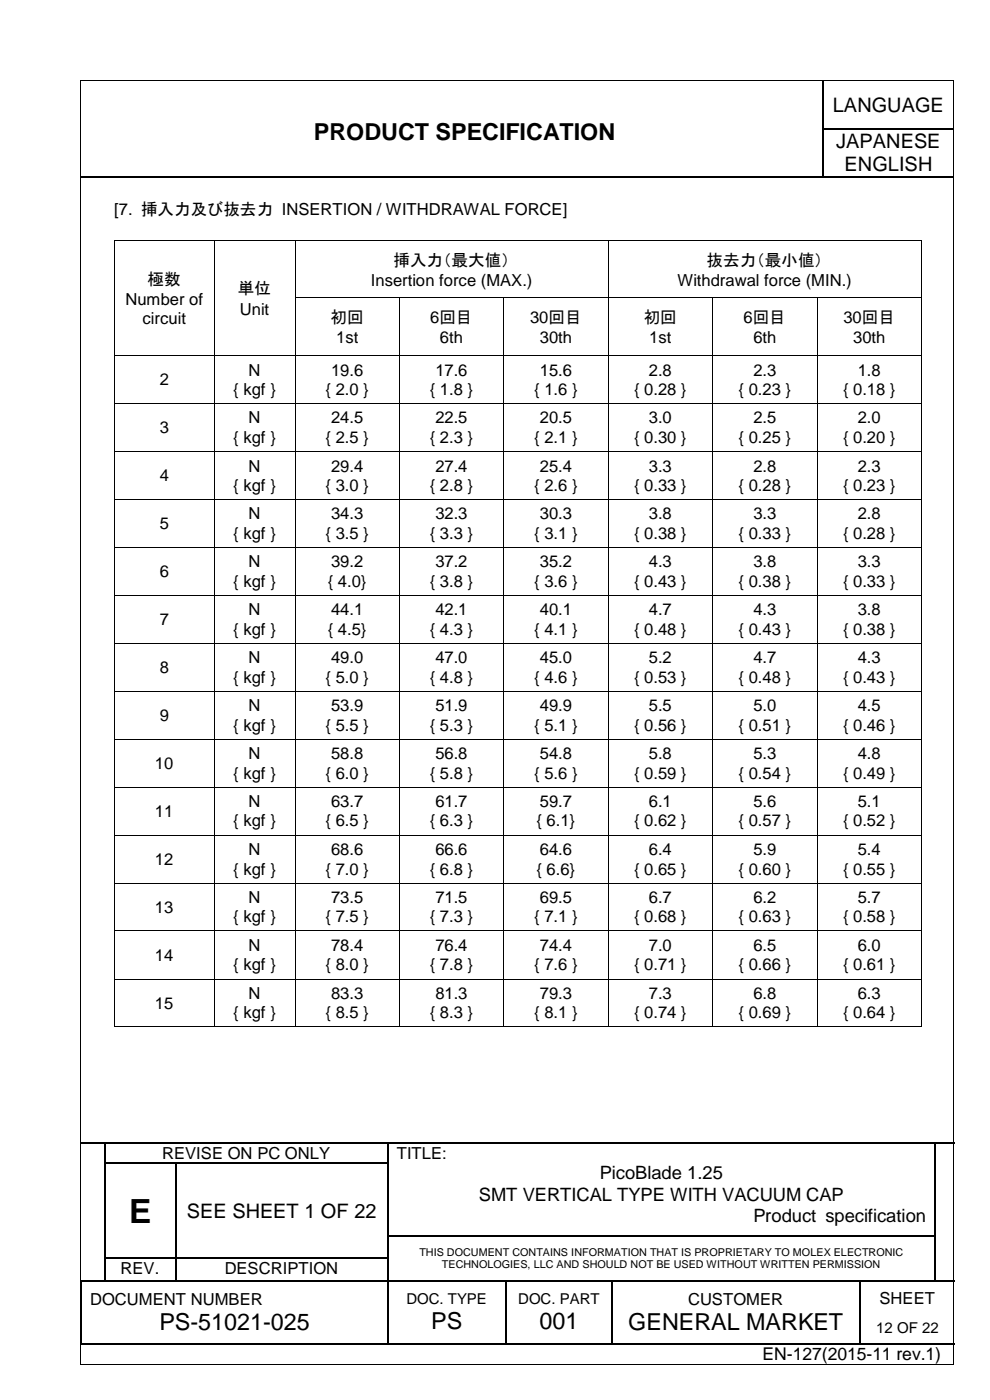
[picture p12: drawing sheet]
<svg xmlns="http://www.w3.org/2000/svg" width="210mm" height="297mm" viewBox="0 0 210 297" stroke-linecap="round" stroke-linejoin="round" font-family="sans-serif">
<defs><g id="words">
<text font-size="7.1" x="27.4" y="259.4">E</text>
<g font-size="5">
<text x="66.6" y="29.6">PRODUCT SPECIFICATION</text>
<text x="91.4" y="282">PS</text>
<text x="114.4" y="282">001</text>
<text x="33.8" y="282.2">PS-51021-025</text>
<text x="133.2" y="282.2">GENERAL MARKET</text>
</g>
<g font-size="4.2">
<text x="176.6" y="23.7">LANGUAGE</text>
<text x="177.3" y="31.5">JAPANESE</text>
<text x="179.1" y="36.3">ENGLISH</text>
<text x="39.6" y="258.4">SEE SHEET 1 OF 22</text>
</g>
<g font-size="3.9">
<text x="127.2" y="250.2">PicoBlade 1.25</text>
<text x="101.5" y="254.7">SMT VERTICAL TYPE WITH VACUUM CAP</text>
<text x="159.7" y="259.2">Product specification</text>
</g>
<text font-size="3.7" x="161.6" y="288.6">EN-127(2015-11 rev.1)</text>
<g font-size="3.5">
<text x="24.2" y="45.6">[7. 挿入力及び抜去力 INSERTION / WITHDRAWAL FORCE]</text>
<text x="83.4" y="56.4">挿入力（最大値）</text>
<text x="149.8" y="56.4">抜去力（最小値）</text>
<text x="26.6" y="64.7">Number of</text>
<text x="31.3" y="60.4">極数</text>
<text x="50.4" y="62.4">単位</text>
<text x="78.6" y="60.6">Insertion force (MAX.)</text>
<text x="143.6" y="60.6">Withdrawal force (MIN.)</text>
<text x="30.2" y="68.8">circuit</text>
<text x="50.8" y="66.7">Unit</text>
<text x="70.1" y="68.5">初回</text>
<text x="91.2" y="68.5">6回目</text>
<text x="112.4" y="68.5">30回目</text>
<text x="136.5" y="68.5">初回</text>
<text x="157.6" y="68.5">6回目</text>
<text x="178.8" y="68.5">30回目</text>
<text x="71.3" y="72.8">1st</text>
<text x="93.3" y="72.8">6th</text>
<text x="114.5" y="72.8">30th</text>
<text x="137.7" y="72.8">1st</text>
<text x="159.7" y="72.8">6th</text>
<text x="180.9" y="72.8">30th</text>
<text x="33.9" y="81.7">2</text>
<text x="49.5" y="83.7">{ kgf }</text>
<text x="52.7" y="79.7">N</text>
<text x="69" y="83.7">{ 2.0 }</text>
<text x="70.2" y="79.7">19.6</text>
<text x="91.1" y="83.7">{ 1.8 }</text>
<text x="92.3" y="79.7">17.6</text>
<text x="113.3" y="83.7">{ 1.6 }</text>
<text x="114.5" y="79.7">15.6</text>
<text x="134.4" y="83.7">{ 0.28 }</text>
<text x="137.6" y="79.7">2.8</text>
<text x="156.6" y="83.7">{ 0.23 }</text>
<text x="159.7" y="79.7">2.3</text>
<text x="178.7" y="83.7">{ 0.18 }</text>
<text x="181.9" y="79.7">1.8</text>
<text x="52.7" y="89.8">N</text>
<text x="70.2" y="89.8">24.5</text>
<text x="92.3" y="89.8">22.5</text>
<text x="114.5" y="89.8">20.5</text>
<text x="137.6" y="89.8">3.0</text>
<text x="159.7" y="89.8">2.5</text>
<text x="181.9" y="89.8">2.0</text>
<text x="33.9" y="91.9">3</text>
<text x="49.5" y="93.9">{ kgf }</text>
<text x="69" y="93.9">{ 2.5 }</text>
<text x="91.1" y="93.9">{ 2.3 }</text>
<text x="113.3" y="93.9">{ 2.1 }</text>
<text x="134.4" y="93.9">{ 0.30 }</text>
<text x="156.6" y="93.9">{ 0.25 }</text>
<text x="178.7" y="93.9">{ 0.20 }</text>
<text x="52.7" y="100.1">N</text>
<text x="70.2" y="100.1">29.4</text>
<text x="92.3" y="100.1">27.4</text>
<text x="114.5" y="100.1">25.4</text>
<text x="137.6" y="100.1">3.3</text>
<text x="159.7" y="100.1">2.8</text>
<text x="181.9" y="100.1">2.3</text>
<text x="33.9" y="102.1">4</text>
<text x="49.5" y="104.1">{ kgf }</text>
<text x="69" y="104.1">{ 3.0 }</text>
<text x="91.1" y="104.1">{ 2.8 }</text>
<text x="113.3" y="104.1">{ 2.6 }</text>
<text x="134.4" y="104.1">{ 0.33 }</text>
<text x="156.6" y="104.1">{ 0.28 }</text>
<text x="178.7" y="104.1">{ 0.23 }</text>
<text x="33.9" y="112.2">5</text>
<text x="52.7" y="110.2">N</text>
<text x="70.2" y="110.2">34.3</text>
<text x="92.3" y="110.2">32.3</text>
<text x="114.5" y="110.2">30.3</text>
<text x="137.6" y="110.2">3.8</text>
<text x="159.7" y="110.2">3.3</text>
<text x="181.9" y="110.2">2.8</text>
<text x="49.5" y="114.3">{ kgf }</text>
<text x="69" y="114.3">{ 3.5 }</text>
<text x="91.1" y="114.3">{ 3.3 }</text>
<text x="113.3" y="114.3">{ 3.1 }</text>
<text x="134.4" y="114.3">{ 0.38 }</text>
<text x="156.6" y="114.3">{ 0.33 }</text>
<text x="178.7" y="114.3">{ 0.28 }</text>
<text x="33.9" y="122.4">6</text>
<text x="49.5" y="124.4">{ kgf }</text>
<text x="52.7" y="120.4">N</text>
<text x="69.5" y="124.4">{ 4.0}</text>
<text x="70.2" y="120.4">39.2</text>
<text x="91.1" y="124.4">{ 3.8 }</text>
<text x="92.3" y="120.4">37.2</text>
<text x="113.3" y="124.4">{ 3.6 }</text>
<text x="114.5" y="120.4">35.2</text>
<text x="134.4" y="124.4">{ 0.43 }</text>
<text x="137.6" y="120.4">4.3</text>
<text x="156.6" y="124.4">{ 0.38 }</text>
<text x="159.7" y="120.4">3.8</text>
<text x="178.7" y="124.4">{ 0.33 }</text>
<text x="181.9" y="120.4">3.3</text>
<text x="52.7" y="130.6">N</text>
<text x="70.2" y="130.6">44.1</text>
<text x="92.3" y="130.6">42.1</text>
<text x="114.5" y="130.6">40.1</text>
<text x="137.6" y="130.6">4.7</text>
<text x="159.7" y="130.6">4.3</text>
<text x="181.9" y="130.6">3.8</text>
<text x="33.9" y="132.6">7</text>
<text x="49.5" y="134.6">{ kgf }</text>
<text x="69.5" y="134.6">{ 4.5}</text>
<text x="91.1" y="134.6">{ 4.3 }</text>
<text x="113.3" y="134.6">{ 4.1 }</text>
<text x="134.4" y="134.6">{ 0.48 }</text>
<text x="156.6" y="134.6">{ 0.43 }</text>
<text x="178.7" y="134.6">{ 0.38 }</text>
<text x="33.9" y="142.8">8</text>
<text x="52.7" y="140.7">N</text>
<text x="70.2" y="140.7">49.0</text>
<text x="92.3" y="140.7">47.0</text>
<text x="114.5" y="140.7">45.0</text>
<text x="137.6" y="140.7">5.2</text>
<text x="159.7" y="140.7">4.7</text>
<text x="181.9" y="140.7">4.3</text>
<text x="49.5" y="144.8">{ kgf }</text>
<text x="69" y="144.8">{ 5.0 }</text>
<text x="91.1" y="144.8">{ 4.8 }</text>
<text x="113.3" y="144.8">{ 4.6 }</text>
<text x="134.4" y="144.8">{ 0.53 }</text>
<text x="156.6" y="144.8">{ 0.48 }</text>
<text x="178.7" y="144.8">{ 0.43 }</text>
<text x="33.9" y="153">9</text>
<text x="49.5" y="155">{ kgf }</text>
<text x="52.7" y="150.9">N</text>
<text x="69" y="155">{ 5.5 }</text>
<text x="70.2" y="150.9">53.9</text>
<text x="91.1" y="155">{ 5.3 }</text>
<text x="92.3" y="150.9">51.9</text>
<text x="113.3" y="155">{ 5.1 }</text>
<text x="114.5" y="150.9">49.9</text>
<text x="134.4" y="155">{ 0.56 }</text>
<text x="137.6" y="150.9">5.5</text>
<text x="156.6" y="155">{ 0.51 }</text>
<text x="159.7" y="150.9">5.0</text>
<text x="178.7" y="155">{ 0.46 }</text>
<text x="181.9" y="150.9">4.5</text>
<text x="52.7" y="161.1">N</text>
<text x="70.2" y="161.1">58.8</text>
<text x="92.3" y="161.1">56.8</text>
<text x="114.5" y="161.1">54.8</text>
<text x="137.6" y="161.1">5.8</text>
<text x="159.7" y="161.1">5.3</text>
<text x="181.9" y="161.1">4.8</text>
<text x="32.9" y="163.1">10</text>
<text x="49.5" y="165.2">{ kgf }</text>
<text x="69" y="165.2">{ 6.0 }</text>
<text x="91.1" y="165.2">{ 5.8 }</text>
<text x="113.3" y="165.2">{ 5.6 }</text>
<text x="134.4" y="165.2">{ 0.59 }</text>
<text x="156.6" y="165.2">{ 0.54 }</text>
<text x="178.7" y="165.2">{ 0.49 }</text>
<text x="32.9" y="173.3">11</text>
<text x="52.7" y="171.3">N</text>
<text x="70.2" y="171.3">63.7</text>
<text x="92.3" y="171.3">61.7</text>
<text x="114.5" y="171.3">59.7</text>
<text x="137.6" y="171.3">6.1</text>
<text x="159.7" y="171.3">5.6</text>
<text x="181.9" y="171.3">5.1</text>
<text x="49.5" y="175.3">{ kgf }</text>
<text x="69" y="175.3">{ 6.5 }</text>
<text x="91.1" y="175.3">{ 6.3 }</text>
<text x="113.7" y="175.3">{ 6.1}</text>
<text x="134.4" y="175.3">{ 0.62 }</text>
<text x="156.6" y="175.3">{ 0.57 }</text>
<text x="178.7" y="175.3">{ 0.52 }</text>
<text x="32.9" y="183.5">12</text>
<text x="49.5" y="185.5">{ kgf }</text>
<text x="52.7" y="181.5">N</text>
<text x="69" y="185.5">{ 7.0 }</text>
<text x="70.2" y="181.5">68.6</text>
<text x="91.1" y="185.5">{ 6.8 }</text>
<text x="92.3" y="181.5">66.6</text>
<text x="113.7" y="185.5">{ 6.6}</text>
<text x="114.5" y="181.5">64.6</text>
<text x="134.4" y="185.5">{ 0.65 }</text>
<text x="137.6" y="181.5">6.4</text>
<text x="156.6" y="185.5">{ 0.60 }</text>
<text x="159.7" y="181.5">5.9</text>
<text x="178.7" y="185.5">{ 0.55 }</text>
<text x="181.9" y="181.5">5.4</text>
<text x="52.7" y="191.6">N</text>
<text x="70.2" y="191.6">73.5</text>
<text x="92.3" y="191.6">71.5</text>
<text x="114.5" y="191.6">69.5</text>
<text x="137.6" y="191.6">6.7</text>
<text x="159.7" y="191.6">6.2</text>
<text x="181.9" y="191.6">5.7</text>
<text x="32.9" y="193.7">13</text>
<text x="49.5" y="195.7">{ kgf }</text>
<text x="69" y="195.7">{ 7.5 }</text>
<text x="91.1" y="195.7">{ 7.3 }</text>
<text x="113.3" y="195.7">{ 7.1 }</text>
<text x="134.4" y="195.7">{ 0.68 }</text>
<text x="156.6" y="195.7">{ 0.63 }</text>
<text x="178.7" y="195.7">{ 0.58 }</text>
<text x="32.9" y="203.9">14</text>
<text x="52.7" y="201.8">N</text>
<text x="70.2" y="201.8">78.4</text>
<text x="92.3" y="201.8">76.4</text>
<text x="114.5" y="201.8">74.4</text>
<text x="137.6" y="201.8">7.0</text>
<text x="159.7" y="201.8">6.5</text>
<text x="181.9" y="201.8">6.0</text>
<text x="49.5" y="205.9">{ kgf }</text>
<text x="69" y="205.9">{ 8.0 }</text>
<text x="91.1" y="205.9">{ 7.8 }</text>
<text x="113.3" y="205.9">{ 7.6 }</text>
<text x="134.4" y="205.9">{ 0.71 }</text>
<text x="156.6" y="205.9">{ 0.66 }</text>
<text x="178.7" y="205.9">{ 0.61 }</text>
<text x="32.9" y="214">15</text>
<text x="52.7" y="212">N</text>
<text x="70.2" y="212">83.3</text>
<text x="92.3" y="212">81.3</text>
<text x="114.5" y="212">79.3</text>
<text x="137.6" y="212">7.3</text>
<text x="159.7" y="212">6.8</text>
<text x="181.9" y="212">6.3</text>
<text x="49.5" y="216.1">{ kgf }</text>
<text x="69" y="216.1">{ 8.5 }</text>
<text x="91.1" y="216.1">{ 8.3 }</text>
<text x="113.3" y="216.1">{ 8.1 }</text>
<text x="134.4" y="216.1">{ 0.74 }</text>
<text x="156.6" y="216.1">{ 0.69 }</text>
<text x="178.7" y="216.1">{ 0.64 }</text>
<text x="34.4" y="245.8">REVISE ON PC ONLY</text>
<text x="84.1" y="245.8">TITLE:</text>
<text x="25.6" y="270.4">REV.</text>
<text x="47.6" y="270.4">DESCRIPTION</text>
<text x="19.1" y="276.8">DOCUMENT NUMBER</text>
<text x="145.9" y="276.8">CUSTOMER</text>
<text x="186.5" y="276.6">SHEET</text>
</g>
<g font-size="3.2">
<text x="86.2" y="276.7">DOC. TYPE</text>
<text x="109.9" y="276.7">DOC. PART</text>
<text x="185.8" y="282.8">12 OF 22</text>
</g>
<g font-size="2.3">
<text x="88.9" y="266.5">THIS DOCUMENT CONTAINS INFORMATION THAT IS PROPRIETARY TO MOLEX ELECTRONIC</text>
<text x="93.7" y="269.1">TECHNOLOGIES, LLC AND SHOULD NOT BE USED WITHOUT WRITTEN PERMISSION</text>
</g>
</g></defs>
<g fill="none" stroke="#000" stroke-width=".25">
<path d="M174.6 17.1v10.2M17.2 37.5h157.2M174.6 27.5v9.9M174.7 27.4h27.4M174.7 37.5h27.4M17.2 242.4h4.9M22.2 242.6v4M22.2 246.9v4.8M22.2 252v4.9M22.2 257.1v4.9M22.3 242.4h59.8M22.3 246.8h14.8"/>
<path d="M37.2 246.9v4.8M37.2 252v4.9M37.2 257.1v4.9M37.3 246.8h44.8M82.2 242.6v4M82.2 246.9v4.8M82.2 252v4.9M82.2 257.1v4.9M82.4 242.4h115.7M198.2 242.6v4M198.2 246.9v4.8M198.2 252v4.9"/>
<path d="M198.2 257.1v4.9M198.4 242.4h4M17.2 271.9v13M17.6 271.8h4.5M22.2 262.3v4.6M22.2 267.1v4.6M22.3 267h14.8M22.3 271.8h14.8M37.2 262.3v4.6M37.2 267.1v4.6M37.3 267h44.8M37.3 271.8h44.8"/>
<path d="M82.2 262.3v4.6M82.2 267.1v4.6M82.2 271.9v13M82.4 262.2h115.7M82.4 271.8h24.7M107.2 271.9v13M107.3 271.8h22.3M129.7 271.9v13M129.9 271.8h52.2M182.2 271.9v13M182.4 271.8h15.7M198.2 262.3v4.6"/>
<path d="M198.2 267.1v4.6M198.4 271.8h4M17.3 285.1h64.8M82.4 285.1h24.7M107.3 285.1h22.3M129.9 285.1h52.2M182.4 285.1h20"/>
</g>
<g fill="#000">
<path d="M17 16.9h.2v.2h-.2z" fill-rule="evenodd"/>
<path d="M17 16.9h.2v.2h-.2z" fill-rule="evenodd"/>
<path d="M202.1 16.9h.2v.2h-.2z" fill-rule="evenodd"/>
<path d="M202.1 16.9h.2v.2h-.2z" fill-rule="evenodd"/>
<path d="M174.4 27.3h.3v.2h-.3z" fill-rule="evenodd"/>
<path d="M174.4 37.4h.3v.2h-.3z" fill-rule="evenodd"/>
<path d="M24.2 50.9h.2v.2h-.2z" fill-rule="evenodd"/>
<path d="M24.2 50.9h.2v.2h-.2z" fill-rule="evenodd"/>
<path d="M45.3 50.9h.2v.2h-.2z" fill-rule="evenodd"/>
<path d="M62.5 50.9h.1v.2h-.1z" fill-rule="evenodd"/>
<path d="M128.9 50.9h.2v.2h-.2z" fill-rule="evenodd"/>
<path d="M195.3 50.9h.2v.2h-.2z" fill-rule="evenodd"/>
<path d="M195.3 50.9h.2v.2h-.2z" fill-rule="evenodd"/>
<path d="M24.2 63.1h.2v.2h-.2z" fill-rule="evenodd"/>
<path d="M24.2 75.3h.2v.1h-.2z" fill-rule="evenodd"/>
<path d="M45.3 63.1h.2v.2h-.2z" fill-rule="evenodd"/>
<path d="M45.3 75.3h.2v.1h-.2z" fill-rule="evenodd"/>
<path d="M62.5 63.1h.1v.2h-.1z" fill-rule="evenodd"/>
<path d="M62.5 75.3h.1v.1h-.1z" fill-rule="evenodd"/>
<path d="M84.6 63.1h.2v.2h-.2z" fill-rule="evenodd"/>
<path d="M84.6 75.3h.2v.1h-.2z" fill-rule="evenodd"/>
<path d="M106.7 63.1h.2v.2h-.2z" fill-rule="evenodd"/>
<path d="M106.7 75.3h.2v.1h-.2z" fill-rule="evenodd"/>
<path d="M128.9 63.1h.2v.2h-.2z" fill-rule="evenodd"/>
<path d="M128.9 75.3h.2v.1h-.2z" fill-rule="evenodd"/>
<path d="M151 63.1h.2v.2h-.2z" fill-rule="evenodd"/>
<path d="M151 75.3h.2v.1h-.2z" fill-rule="evenodd"/>
<path d="M173.1 63.1h.2v.2h-.2z" fill-rule="evenodd"/>
<path d="M173.1 75.3h.2v.1h-.2z" fill-rule="evenodd"/>
<path d="M195.3 63.1h.2v.2h-.2z" fill-rule="evenodd"/>
<path d="M195.3 75.3h.2v.1h-.2z" fill-rule="evenodd"/>
<path d="M24.2 85.5h.2v.1h-.2z" fill-rule="evenodd"/>
<path d="M24.2 95.6h.2v.2h-.2z" fill-rule="evenodd"/>
<path d="M45.3 85.5h.2v.1h-.2z" fill-rule="evenodd"/>
<path d="M45.3 95.6h.2v.2h-.2z" fill-rule="evenodd"/>
<path d="M62.5 85.5h.1v.1h-.1z" fill-rule="evenodd"/>
<path d="M62.5 95.6h.1v.2h-.1z" fill-rule="evenodd"/>
<path d="M84.6 85.5h.2v.1h-.2z" fill-rule="evenodd"/>
<path d="M84.6 95.6h.2v.2h-.2z" fill-rule="evenodd"/>
<path d="M106.7 85.5h.2v.1h-.2z" fill-rule="evenodd"/>
<path d="M106.7 95.6h.2v.2h-.2z" fill-rule="evenodd"/>
<path d="M128.9 85.5h.2v.1h-.2z" fill-rule="evenodd"/>
<path d="M128.9 95.6h.2v.2h-.2z" fill-rule="evenodd"/>
<path d="M151 85.5h.2v.1h-.2z" fill-rule="evenodd"/>
<path d="M151 95.6h.2v.2h-.2z" fill-rule="evenodd"/>
<path d="M173.1 85.5h.2v.1h-.2z" fill-rule="evenodd"/>
<path d="M173.1 95.6h.2v.2h-.2z" fill-rule="evenodd"/>
<path d="M195.3 85.5h.2v.1h-.2z" fill-rule="evenodd"/>
<path d="M195.3 95.6h.2v.2h-.2z" fill-rule="evenodd"/>
<path d="M24.2 105.9h.2v.1h-.2z" fill-rule="evenodd"/>
<path d="M24.2 116h.2v.2h-.2z" fill-rule="evenodd"/>
<path d="M45.3 105.9h.2v.1h-.2z" fill-rule="evenodd"/>
<path d="M45.3 116h.2v.2h-.2z" fill-rule="evenodd"/>
<path d="M62.5 105.9h.1v.1h-.1z" fill-rule="evenodd"/>
<path d="M62.5 116h.1v.2h-.1z" fill-rule="evenodd"/>
<path d="M84.6 105.9h.2v.1h-.2z" fill-rule="evenodd"/>
<path d="M84.6 116h.2v.2h-.2z" fill-rule="evenodd"/>
<path d="M106.7 105.9h.2v.1h-.2z" fill-rule="evenodd"/>
<path d="M106.7 116h.2v.2h-.2z" fill-rule="evenodd"/>
<path d="M128.9 105.9h.2v.1h-.2z" fill-rule="evenodd"/>
<path d="M128.9 116h.2v.2h-.2z" fill-rule="evenodd"/>
<path d="M151 105.9h.2v.1h-.2z" fill-rule="evenodd"/>
<path d="M151 116h.2v.2h-.2z" fill-rule="evenodd"/>
<path d="M173.1 105.9h.2v.1h-.2z" fill-rule="evenodd"/>
<path d="M173.1 116h.2v.2h-.2z" fill-rule="evenodd"/>
<path d="M195.3 105.9h.2v.1h-.2z" fill-rule="evenodd"/>
<path d="M195.3 116h.2v.2h-.2z" fill-rule="evenodd"/>
<path d="M24.2 126.2h.2v.1h-.2z" fill-rule="evenodd"/>
<path d="M24.2 136.4h.2v.1h-.2z" fill-rule="evenodd"/>
<path d="M45.3 126.2h.2v.1h-.2z" fill-rule="evenodd"/>
<path d="M45.3 136.4h.2v.1h-.2z" fill-rule="evenodd"/>
<path d="M62.5 126.2h.1v.1h-.1z" fill-rule="evenodd"/>
<path d="M62.5 136.4h.1v.1h-.1z" fill-rule="evenodd"/>
<path d="M84.6 126.2h.2v.1h-.2z" fill-rule="evenodd"/>
<path d="M84.6 136.4h.2v.1h-.2z" fill-rule="evenodd"/>
<path d="M106.7 126.2h.2v.1h-.2z" fill-rule="evenodd"/>
<path d="M106.7 136.4h.2v.1h-.2z" fill-rule="evenodd"/>
<path d="M128.9 126.2h.2v.1h-.2z" fill-rule="evenodd"/>
<path d="M128.9 136.4h.2v.1h-.2z" fill-rule="evenodd"/>
<path d="M151 126.2h.2v.1h-.2z" fill-rule="evenodd"/>
<path d="M151 136.4h.2v.1h-.2z" fill-rule="evenodd"/>
<path d="M173.1 126.2h.2v.1h-.2z" fill-rule="evenodd"/>
<path d="M173.1 136.4h.2v.1h-.2z" fill-rule="evenodd"/>
<path d="M195.3 126.2h.2v.1h-.2z" fill-rule="evenodd"/>
<path d="M195.3 136.4h.2v.1h-.2z" fill-rule="evenodd"/>
<path d="M24.2 146.5h.2v.2h-.2z" fill-rule="evenodd"/>
<path d="M24.2 156.7h.2v.2h-.2z" fill-rule="evenodd"/>
<path d="M45.3 146.5h.2v.2h-.2z" fill-rule="evenodd"/>
<path d="M45.3 156.7h.2v.2h-.2z" fill-rule="evenodd"/>
<path d="M62.5 146.5h.1v.2h-.1z" fill-rule="evenodd"/>
<path d="M62.5 156.7h.1v.2h-.1z" fill-rule="evenodd"/>
<path d="M84.6 146.5h.2v.2h-.2z" fill-rule="evenodd"/>
<path d="M84.6 156.7h.2v.2h-.2z" fill-rule="evenodd"/>
<path d="M106.7 146.5h.2v.2h-.2z" fill-rule="evenodd"/>
<path d="M106.7 156.7h.2v.2h-.2z" fill-rule="evenodd"/>
<path d="M128.9 146.5h.2v.2h-.2z" fill-rule="evenodd"/>
<path d="M128.9 156.7h.2v.2h-.2z" fill-rule="evenodd"/>
<path d="M151 146.5h.2v.2h-.2z" fill-rule="evenodd"/>
<path d="M151 156.7h.2v.2h-.2z" fill-rule="evenodd"/>
<path d="M173.1 146.5h.2v.2h-.2z" fill-rule="evenodd"/>
<path d="M173.1 156.7h.2v.2h-.2z" fill-rule="evenodd"/>
<path d="M195.3 146.5h.2v.2h-.2z" fill-rule="evenodd"/>
<path d="M195.3 156.7h.2v.2h-.2z" fill-rule="evenodd"/>
<path d="M24.2 166.9h.2v.2h-.2z" fill-rule="evenodd"/>
<path d="M24.2 177.1h.2v.1h-.2z" fill-rule="evenodd"/>
<path d="M45.3 166.9h.2v.2h-.2z" fill-rule="evenodd"/>
<path d="M45.3 177.1h.2v.1h-.2z" fill-rule="evenodd"/>
<path d="M62.5 166.9h.1v.2h-.1z" fill-rule="evenodd"/>
<path d="M62.5 177.1h.1v.1h-.1z" fill-rule="evenodd"/>
<path d="M84.6 166.9h.2v.2h-.2z" fill-rule="evenodd"/>
<path d="M84.6 177.1h.2v.1h-.2z" fill-rule="evenodd"/>
<path d="M106.7 166.9h.2v.2h-.2z" fill-rule="evenodd"/>
<path d="M106.7 177.1h.2v.1h-.2z" fill-rule="evenodd"/>
<path d="M128.9 166.9h.2v.2h-.2z" fill-rule="evenodd"/>
<path d="M128.9 177.1h.2v.1h-.2z" fill-rule="evenodd"/>
<path d="M151 166.9h.2v.2h-.2z" fill-rule="evenodd"/>
<path d="M151 177.1h.2v.1h-.2z" fill-rule="evenodd"/>
<path d="M173.1 166.9h.2v.2h-.2z" fill-rule="evenodd"/>
<path d="M173.1 177.1h.2v.1h-.2z" fill-rule="evenodd"/>
<path d="M195.3 166.9h.2v.2h-.2z" fill-rule="evenodd"/>
<path d="M195.3 177.1h.2v.1h-.2z" fill-rule="evenodd"/>
<path d="M24.2 187.3h.2v.1h-.2z" fill-rule="evenodd"/>
<path d="M24.2 197.4h.2v.2h-.2z" fill-rule="evenodd"/>
<path d="M45.3 187.3h.2v.1h-.2z" fill-rule="evenodd"/>
<path d="M45.3 197.4h.2v.2h-.2z" fill-rule="evenodd"/>
<path d="M62.5 187.3h.1v.1h-.1z" fill-rule="evenodd"/>
<path d="M62.5 197.4h.1v.2h-.1z" fill-rule="evenodd"/>
<path d="M84.6 187.3h.2v.1h-.2z" fill-rule="evenodd"/>
<path d="M84.6 197.4h.2v.2h-.2z" fill-rule="evenodd"/>
<path d="M106.7 187.3h.2v.1h-.2z" fill-rule="evenodd"/>
<path d="M106.7 197.4h.2v.2h-.2z" fill-rule="evenodd"/>
<path d="M128.9 187.3h.2v.1h-.2z" fill-rule="evenodd"/>
<path d="M128.9 197.4h.2v.2h-.2z" fill-rule="evenodd"/>
<path d="M151 187.3h.2v.1h-.2z" fill-rule="evenodd"/>
<path d="M151 197.4h.2v.2h-.2z" fill-rule="evenodd"/>
<path d="M173.1 187.3h.2v.1h-.2z" fill-rule="evenodd"/>
<path d="M173.1 197.4h.2v.2h-.2z" fill-rule="evenodd"/>
<path d="M195.3 187.3h.2v.1h-.2z" fill-rule="evenodd"/>
<path d="M195.3 197.4h.2v.2h-.2z" fill-rule="evenodd"/>
<path d="M24.2 207.6h.2v.2h-.2z" fill-rule="evenodd"/>
<path d="M24.2 217.8h.2v.2h-.2z" fill-rule="evenodd"/>
<path d="M24.2 217.8h.2v.2h-.2z" fill-rule="evenodd"/>
<path d="M45.3 207.6h.2v.2h-.2z" fill-rule="evenodd"/>
<path d="M45.3 217.8h.2v.2h-.2z" fill-rule="evenodd"/>
<path d="M62.5 207.6h.1v.2h-.1z" fill-rule="evenodd"/>
<path d="M62.5 217.8h.1v.2h-.1z" fill-rule="evenodd"/>
<path d="M84.6 207.6h.2v.2h-.2z" fill-rule="evenodd"/>
<path d="M84.6 217.8h.2v.2h-.2z" fill-rule="evenodd"/>
<path d="M106.7 207.6h.2v.2h-.2z" fill-rule="evenodd"/>
<path d="M106.7 217.8h.2v.2h-.2z" fill-rule="evenodd"/>
<path d="M128.9 207.6h.2v.2h-.2z" fill-rule="evenodd"/>
<path d="M128.9 217.8h.2v.2h-.2z" fill-rule="evenodd"/>
<path d="M151 207.6h.2v.2h-.2z" fill-rule="evenodd"/>
<path d="M151 217.8h.2v.2h-.2z" fill-rule="evenodd"/>
<path d="M173.1 207.6h.2v.2h-.2z" fill-rule="evenodd"/>
<path d="M173.1 217.8h.2v.2h-.2z" fill-rule="evenodd"/>
<path d="M195.3 207.6h.2v.2h-.2z" fill-rule="evenodd"/>
<path d="M195.3 217.8h.2v.2h-.2z" fill-rule="evenodd"/>
<path d="M195.3 217.8h.2v.2h-.2z" fill-rule="evenodd"/>
<path d="M22.1 242.3h.2v.3h-.2z" fill-rule="evenodd"/>
<path d="M22.1 246.6h.2v.3h-.2z" fill-rule="evenodd"/>
<path d="M22.1 251.7h.2v.3h-.2z" fill-rule="evenodd"/>
<path d="M22.1 256.9h.2v.2h-.2z" fill-rule="evenodd"/>
<path d="M37.1 246.6h.2v.3h-.2z" fill-rule="evenodd"/>
<path d="M37.1 251.7h.2v.3h-.2z" fill-rule="evenodd"/>
<path d="M37.1 256.9h.2v.2h-.2z" fill-rule="evenodd"/>
<path d="M82.1 242.3h.3v.3h-.3z" fill-rule="evenodd"/>
<path d="M82.1 246.6h.3v.3h-.3z" fill-rule="evenodd"/>
<path d="M82.1 251.7h.3v.3h-.3z" fill-rule="evenodd"/>
<path d="M82.1 256.9h.3v.2h-.3z" fill-rule="evenodd"/>
<path d="M198.1 242.3h.3v.3h-.3z" fill-rule="evenodd"/>
<path d="M198.1 246.6h.3v.3h-.3z" fill-rule="evenodd"/>
<path d="M198.1 251.7h.3v.3h-.3z" fill-rule="evenodd"/>
<path d="M198.1 256.9h.3v.2h-.3z" fill-rule="evenodd"/>
<path d="M17.1 271.7h.2v.2h-.2z" fill-rule="evenodd"/>
<path d="M17.1 271.7h.2v.2h-.2z" fill-rule="evenodd"/>
<path d="M17.3 271.7h.3v.2h-.3z" fill-rule="evenodd"/>
<path d="M22.1 262h.2v.3h-.2z" fill-rule="evenodd"/>
<path d="M22.1 266.9h.2v.2h-.2z" fill-rule="evenodd"/>
<path d="M22.1 271.7h.2v.2h-.2z" fill-rule="evenodd"/>
<path d="M37.1 262h.2v.3h-.2z" fill-rule="evenodd"/>
<path d="M37.1 266.9h.2v.2h-.2z" fill-rule="evenodd"/>
<path d="M37.1 271.7h.2v.2h-.2z" fill-rule="evenodd"/>
<path d="M82.1 262h.3v.3h-.3z" fill-rule="evenodd"/>
<path d="M82.1 266.9h.3v.2h-.3z" fill-rule="evenodd"/>
<path d="M82.1 271.7h.3v.2h-.3z" fill-rule="evenodd"/>
<path d="M107.1 271.7h.2v.2h-.2z" fill-rule="evenodd"/>
<path d="M129.6 271.7h.3v.2h-.3z" fill-rule="evenodd"/>
<path d="M182.1 271.7h.3v.2h-.3z" fill-rule="evenodd"/>
<path d="M198.1 262h.3v.3h-.3z" fill-rule="evenodd"/>
<path d="M198.1 266.9h.3v.2h-.3z" fill-rule="evenodd"/>
<path d="M198.1 271.7h.3v.2h-.3z" fill-rule="evenodd"/>
<path d="M17 289.4h.2v.2h-.2z" fill-rule="evenodd"/>
<path d="M17 289.4h.2v.2h-.2z" fill-rule="evenodd"/>
<path d="M17.1 284.9h.2v.3h-.2z" fill-rule="evenodd"/>
<path d="M17.1 284.9h.2v.3h-.2z" fill-rule="evenodd"/>
<path d="M82.1 284.9h.3v.3h-.3z" fill-rule="evenodd"/>
<path d="M107.1 284.9h.2v.3h-.2z" fill-rule="evenodd"/>
<path d="M129.6 284.9h.3v.3h-.3z" fill-rule="evenodd"/>
<path d="M182.1 284.9h.3v.3h-.3z" fill-rule="evenodd"/>
<path d="M202.1 289.4h.2v.2h-.2z" fill-rule="evenodd"/>
<path d="M202.1 289.4h.2v.2h-.2z" fill-rule="evenodd"/>
</g>
<g fill="none" stroke="#000" stroke-width=".21">
<path d="M17.1 17.1v272.3M17.2 17h184.9M202.2 17.1v272.3M24.3 51.1v12M24.4 51h20.9M45.4 51.1v12M45.5 51h17M62.5 51.1v12M62.6 51h66.3M129 51.1v12M129.1 51h66.2M195.4 51.1v12"/>
<path d="M24.3 63.3v12M24.3 75.4v10.1M24.4 75.4h20.9M45.4 63.3v12M45.4 75.4v10.1M45.5 75.4h17M62.5 63.3v12M62.5 75.4v10.1M62.6 63.2h22M62.6 75.4h22M84.7 63.3v12M84.7 75.4v10.1"/>
<path d="M84.8 63.2h21.9M84.8 75.4h21.9M106.8 63.3v12M106.8 75.4v10.1M106.9 63.2h22M106.9 75.4h22M129 63.3v12M129 75.4v10.1M129.1 63.2h21.9M129.1 75.4h21.9M151.1 63.3v12M151.1 75.4v10.1"/>
<path d="M151.2 63.2h21.9M151.2 75.4h21.9M173.2 63.3v12M173.2 75.4v10.1M173.3 63.2h22M173.3 75.4h22M195.4 63.3v12M195.4 75.4v10.1M24.3 85.6v10M24.3 95.8v10.1M24.4 85.6h20.9M24.4 95.7h20.9"/>
<path d="M45.4 85.6v10M45.4 95.8v10.1M45.5 85.6h17M45.5 95.7h17M62.5 85.6v10M62.5 95.8v10.1M62.6 85.6h22M62.6 95.7h22M84.7 85.6v10M84.7 95.8v10.1M84.8 85.6h21.9M84.8 95.7h21.9"/>
<path d="M106.8 85.6v10M106.8 95.8v10.1M106.9 85.6h22M106.9 95.7h22M129 85.6v10M129 95.8v10.1M129.1 85.6h21.9M129.1 95.7h21.9M151.1 85.6v10M151.1 95.8v10.1M151.2 85.6h21.9M151.2 95.7h21.9"/>
<path d="M173.2 85.6v10M173.2 95.8v10.1M173.3 85.6h22M173.3 95.7h22M195.4 85.6v10M195.4 95.8v10.1M24.3 106v10M24.3 116.2v10M24.4 105.9h20.9M24.4 116.1h20.9M45.4 106v10M45.4 116.2v10"/>
<path d="M45.5 105.9h17M45.5 116.1h17M62.5 106v10M62.5 116.2v10M62.6 105.9h22M62.6 116.1h22M84.7 106v10M84.7 116.2v10M84.8 105.9h21.9M84.8 116.1h21.9M106.8 106v10M106.8 116.2v10"/>
<path d="M106.9 105.9h22M106.9 116.1h22M129 106v10M129 116.2v10M129.1 105.9h21.9M129.1 116.1h21.9M151.1 106v10M151.1 116.2v10M151.2 105.9h21.9M151.2 116.1h21.9M173.2 106v10M173.2 116.2v10"/>
<path d="M173.3 105.9h22M173.3 116.1h22M195.4 106v10M195.4 116.2v10M24.3 126.3v10.1M24.3 136.5v10M24.4 126.3h20.9M24.4 136.5h20.9M45.4 126.3v10.1M45.4 136.5v10M45.5 126.3h17M45.5 136.5h17"/>
<path d="M62.5 126.3v10.1M62.5 136.5v10M62.6 126.3h22M62.6 136.5h22M84.7 126.3v10.1M84.7 136.5v10M84.8 126.3h21.9M84.8 136.5h21.9M106.8 126.3v10.1M106.8 136.5v10M106.9 126.3h22M106.9 136.5h22"/>
<path d="M129 126.3v10.1M129 136.5v10M129.1 126.3h21.9M129.1 136.5h21.9M151.1 126.3v10.1M151.1 136.5v10M151.2 126.3h21.9M151.2 136.5h21.9M173.2 126.3v10.1M173.2 136.5v10M173.3 126.3h22M173.3 136.5h22"/>
<path d="M195.4 126.3v10.1M195.4 136.5v10M24.3 146.7v10M24.3 156.9v10M24.4 146.6h20.9M24.4 156.8h20.9M45.4 146.7v10M45.4 156.9v10M45.5 146.6h17M45.5 156.8h17M62.5 146.7v10M62.5 156.9v10"/>
<path d="M62.6 146.6h22M62.6 156.8h22M84.7 146.7v10M84.7 156.9v10M84.8 146.6h21.9M84.8 156.8h21.9M106.8 146.7v10M106.8 156.9v10M106.9 146.6h22M106.9 156.8h22M129 146.7v10M129 156.9v10"/>
<path d="M129.1 146.6h21.9M129.1 156.8h21.9M151.1 146.7v10M151.1 156.9v10M151.2 146.6h21.9M151.2 156.8h21.9M173.2 146.7v10M173.2 156.9v10M173.3 146.6h22M173.3 156.8h22M195.4 146.7v10M195.4 156.9v10"/>
<path d="M24.3 167.1v10M24.3 177.2v10.1M24.4 167h20.9M24.4 177.1h20.9M45.4 167.1v10M45.4 177.2v10.1M45.5 167h17M45.5 177.1h17M62.5 167.1v10M62.5 177.2v10.1M62.6 167h22M62.6 177.1h22"/>
<path d="M84.7 167.1v10M84.7 177.2v10.1M84.8 167h21.9M84.8 177.1h21.9M106.8 167.1v10M106.8 177.2v10.1M106.9 167h22M106.9 177.1h22M129 167.1v10M129 177.2v10.1M129.1 167h21.9M129.1 177.1h21.9"/>
<path d="M151.1 167.1v10M151.1 177.2v10.1M151.2 167h21.9M151.2 177.1h21.9M173.2 167.1v10M173.2 177.2v10.1M173.3 167h22M173.3 177.1h22M195.4 167.1v10M195.4 177.2v10.1M24.3 187.4v10M24.3 197.6v10"/>
<path d="M24.4 187.3h20.9M24.4 197.5h20.9M45.4 187.4v10M45.4 197.6v10M45.5 187.3h17M45.5 197.5h17M62.5 187.4v10M62.5 197.6v10M62.6 187.3h22M62.6 197.5h22M84.7 187.4v10M84.7 197.6v10"/>
<path d="M84.8 187.3h21.9M84.8 197.5h21.9M106.8 187.4v10M106.8 197.6v10M106.9 187.3h22M106.9 197.5h22M129 187.4v10M129 197.6v10M129.1 187.3h21.9M129.1 197.5h21.9M151.1 187.4v10M151.1 197.6v10"/>
<path d="M151.2 187.3h21.9M151.2 197.5h21.9M173.2 187.4v10M173.2 197.6v10M173.3 187.3h22M173.3 197.5h22M195.4 187.4v10M195.4 197.6v10M24.3 207.8v10M24.4 207.7h20.9M24.4 217.9h20.9M45.4 207.8v10"/>
<path d="M45.5 207.7h17M45.5 217.9h17M62.5 207.8v10M62.6 207.7h22M62.6 217.9h22M84.7 207.8v10M84.8 207.7h21.9M84.8 217.9h21.9M106.8 207.8v10M106.9 207.7h22M106.9 217.9h22M129 207.8v10"/>
<path d="M129.1 207.7h21.9M129.1 217.9h21.9M151.1 207.8v10M151.2 207.7h21.9M151.2 217.9h21.9M173.2 207.8v10M173.3 207.7h22M173.3 217.9h22M195.4 207.8v10M17.2 289.5h184.9"/>
</g>
<use href="#words"/>
</svg>
